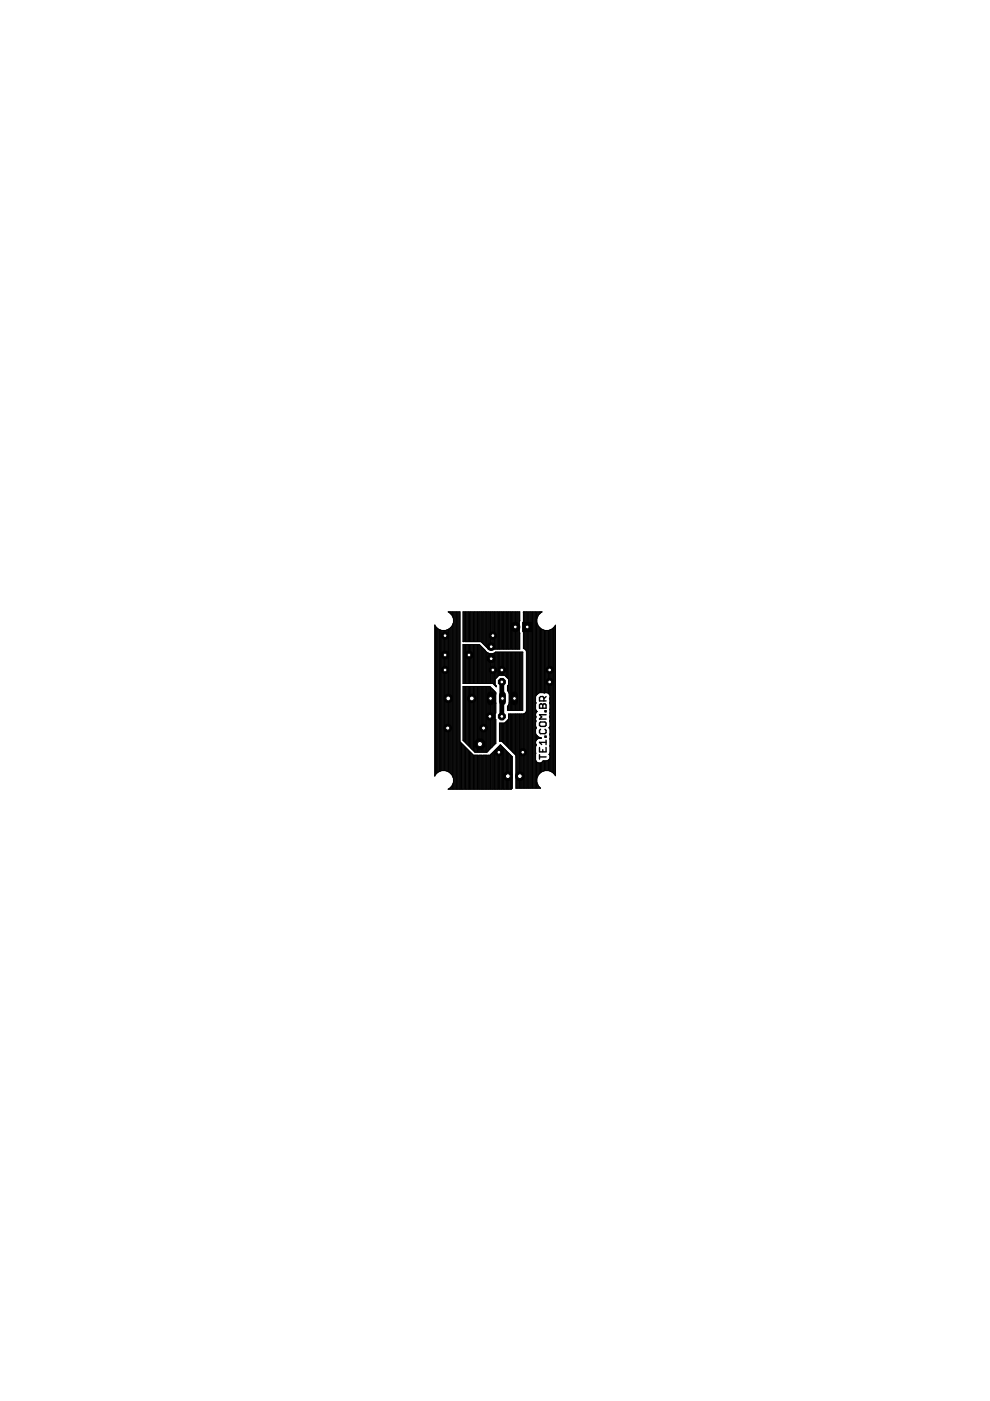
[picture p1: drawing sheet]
<svg xmlns="http://www.w3.org/2000/svg" width="210mm" height="297mm" viewBox="0 0 210 297" stroke-linecap="round" stroke-linejoin="round" font-family="sans-serif">
<g fill="none" stroke="#000" stroke-width=".3">
<path d="M114.4 149.5l.2-.3 .5 .3 .4-.3 .3 .3v.7h-1.4zM114.4 158.5v.9h1.4v-.9M114.6 153.1h.9l.3 .2v.5l-.3 .2h-.9l-.2-.2v-.5zM114.6 154.6l-.2 .3v.4l.2 .3h.9l.3-.3v-.4l-.3-.3M115.1 149.5v.7M115.1 158.9v.5M115.3 148.6v-.7l-.2-.2h-.5l-.2 .2v.7h1.4M115.5 150.7h.3v.2h-.3zM115.5 156.1h.3v.2h-.3zM115.8 156.9v1M115.8 157.4h-1.4l.5 .5M115.8 151.5h-1.4l.5 .5-.5 .5h1.4"/>
<path d="M115.8 147.7l-.5 .4M114.4 160.5h1.4M114.4 160v1"/>
</g>
<path d="M106.4 144.6v7.3M106.4 148l.1 .1" fill="none" stroke="#000" stroke-width="1"/>
<g fill="none" stroke="#000" stroke-width=".21">
<path d="M92.3 132.8v31.5M92.4 132.9v31.2M92.6 133v31M92.7 133.2v30.7M92.8 133.3v30.5M92.9 133.4v30.3M93 133.4v30.2M93.2 133.5v30.1M93.3 133.5v30M93.4 133.6v29.9M93.5 133.6v29.8M93.6 133.7l-.7-.4-.7-.8v32l.7-.8 .7-.3"/>
<path d="M93.6 133.7v29.7M93.8 133.7v29.7M93.9 133.7v29.7M94 133.7v29.7M94.1 133.7v29.7M94.3 133.7v29.7M94.4 133.7v29.7M94.5 133.7v29.7M94.6 133.6v29.8M94.7 133.6v29.9M94.8 133.5v30M95 133.5v30.1"/>
<path d="M95.1 129.7v.1M95.1 133.4v30.2M95.2 129.7v.1M95.2 133.4v30.3M95.3 129.7v.2M95.3 133.2v30.6M95.5 129.7v.3M95.5 133.1v30.8M95.6 129.7v.5M95.6 133v31M95.7 129.7v.6M95.7 132.9v31.3"/>
<path d="M95.8 132.8l-.6 .5-.7 .4h-.9M95.8 130.4l-.8-.7h2.5v27.6l2.9 2.8M95.8 130.4l.3 .8v.8l-.3 .8M95.8 129.7v.7M95.8 132.8v31.5M95.9 129.7v1M95.9 132.5v32.1M96.1 129.7v1.3M96.1 132.2v32.6M96.2 129.7v37.6M96.3 129.7v37.6M96.4 129.7v37.6"/>
<path d="M96.5 129.7v37.6M96.7 129.7v37.6M96.8 129.7v37.6M96.9 129.7v37.6M97 129.7v37.6M97.1 129.7v37.6M97.3 129.7v37.6M97.4 129.7v37.6M97.5 129.7v37.6M98.2 129.7v6.3M98.2 136.7v8.2M98.3 129.7v6.3"/>
<path d="M98.3 136.7v8.2M98.5 129.7v6.3M98.5 136.7v8.2M98.6 129.7v6.3M98.6 136.7v8.2M98.7 129.7v6.3M98.7 136.7v8.2M98.8 129.7v6.3M98.8 136.7v8.2M99 129.7v6.3M99 136.7v8.2M99.1 129.7v6.3"/>
<path d="M99.1 136.7v8.2M99.2 129.7v6.3M99.2 136.7v8.2M99.3 129.7v6.3M99.3 136.7v8.2M99.4 129.7v6.3M99.4 136.7v8.2M99.5 129.7v6.3M99.5 136.7v8.2M99.7 129.7v6.3M99.7 136.7v8.2M99.8 129.7v6.3"/>
<path d="M99.8 136.7v8.2M99.9 129.7v6.3M99.9 136.7v8.2M100 129.7v6.3M100 136.7v8.2M100.1 129.7v6.3M100.1 136.7v8.2M100.3 129.7v6.3M100.3 136.7v8.2M100.4 129.7v6.3M100.4 136.7v8.2M100.5 129.7v6.3"/>
<path d="M100.5 136.7v8.2M100.6 129.7v6.3M100.6 136.7v8.2M100.8 129.7v6.3M100.8 136.7v8.2M100.9 129.7v6.3M100.9 136.7v8.2M101 129.7v6.3M101 136.7v8.2M101.1 129.7v6.3M101.1 136.7v8.2M101.2 129.7v6.3"/>
<path d="M101.2 136.7v8.2M101.3 129.7v6.3M101.3 136.7v8.2M101.5 129.7v6.3M101.5 136.7v8.2M101.6 129.7v6.3M101.6 136.7v8.2M101.7 129.7v6.3M101.7 136.7v8.2M101.8 129.7v6.3M101.8 136.8v8.1M102 129.7v6.3"/>
<path d="M102 137v7.9M102.1 129.7v6.4M102.1 137.1v7.8M102.2 129.7v6.5M102.2 137.2v7.7M102.3 129.7v6.7M102.3 137.3v7.6M102.4 129.7v6.8M102.4 137.5v7.4M102.6 129.7v6.9M102.6 137.6v7.3M102.7 129.7v7"/>
<path d="M102.7 137.7v7.2M102.8 129.7v7.2M102.8 137.8v7.1M102.9 129.7v7.3M102.9 138v6.9M103 129.7v7.4M103 138.1v6.8M103.2 129.7v7.5M103.2 138.2v6.7M103.3 129.7v7.7M103.3 138.4v6.5M103.4 129.7v7.8"/>
<path d="M103.4 138.4v6.5M103.5 129.7v7.9M103.5 138.5v6.4M103.6 129.7v7.9M103.6 138.5v6.4M103.8 129.7v7.9M103.8 138.6v6.3M103.9 129.7v7.9M103.9 138.6v6.3M104 129.7v7.9M104 138.6v6.3M104.1 129.7v7.9"/>
<path d="M104.1 138.6v6.3M104.2 129.7v7.9M104.2 138.6v6.3M104.4 129.7v7.9M104.4 138.6v6.3M104.5 129.7v7.9M104.5 138.6v6.3M104.6 129.7v7.9M104.6 138.5v6.5M104.7 129.7v7.9M104.7 138.5v6.6M104.8 129.7v7.9"/>
<path d="M104.8 138.4v6.8M105 129.7v7.9M105 138.4v7M105.1 138.3h5.7v12.3h-3.2v-.9l.3-.6M105.1 138.3a1.47 1.47 0 0 1-2.3-.4l-1.2-1.2h-3.4v8.2h6.3M105.1 129.7v7.9M105.1 138.3v5.6M105.2 129.7v7.9M105.2 138.3v5.5M105.3 129.7v7.9M105.3 138.3v5.4M105.5 129.7v7.9"/>
<path d="M105.5 138.3v5.3M105.6 129.7v7.9M105.6 138.3v5.1M105.7 129.7v7.9M105.7 138.3v5M105.8 129.7v7.9M105.8 138.3v4.9M105.9 129.7v7.9M105.9 138.3v4.9M106 129.7v7.9M106 138.3v4.9M106.2 129.7v7.9"/>
<path d="M106.2 138.3v4.9M106.3 129.7v7.9M106.3 138.3v4.9M106.4 129.7v7.9M106.4 138.3v4.9M106.5 129.7v7.9M106.5 138.3v4.9M106.7 129.7v7.9M106.7 138.3v4.9M106.8 129.7v7.9M106.8 138.3v4.9M106.9 129.7v7.9"/>
<path d="M106.9 138.3v4.9M107 129.7v7.9M107 138.3v4.9M107.1 129.7v7.9M107.1 138.3v5M107.3 129.7v7.9M107.3 138.3v5.1M107.4 129.7v7.9M107.4 138.3v5.3M107.5 129.7v7.9M107.5 138.3v5.4M107.6 129.7v7.9"/>
<path d="M107.6 138.3v5.5M107.7 129.7v7.9M107.7 138.3v5.6M107.8 129.7v7.9M107.8 138.3v8.5M108 129.7v7.9M108 138.3v12.3M108.1 129.7v7.9M108.1 138.3v12.3M108.2 129.7v7.9M108.2 138.3v12.3M108.3 129.7v7.9"/>
<path d="M108.3 138.3v12.3M108.5 129.7v7.9M108.5 138.3v12.3M108.6 129.7v7.9M108.6 138.3v12.3M108.7 129.7v7.9M108.7 138.3v12.3M108.8 129.7v7.9M108.8 138.3v12.3M108.9 129.7v7.9M108.9 138.3v12.3M109.1 129.7v7.9"/>
<path d="M109.1 138.3v12.3M109.2 129.7v7.9M109.2 138.3v12.3M109.3 129.7v7.9M109.3 138.3v12.3M109.4 129.7v7.9M109.4 138.3v12.3M109.5 129.7v7.9M109.5 138.3v12.3M109.7 129.7v7.9M109.7 138.3v12.3M109.8 129.7v7.9"/>
<path d="M109.8 138.3v12.3M109.9 129.7v7.9M109.9 138.3v12.3M110 129.7v7.9M110 138.3v12.3M110.1 131.8l.1-2.1h-12v6.3h3.8M110.1 134l.1 3.6h-6.7l-1.5-1.6M110.2 129.7v7.9M110.2 138.3v12.3M110.3 138.3v12.3M110.4 138.3v12.3M110.5 138.3v12.3"/>
<path d="M110.6 138.3v12.3M110.7 138.3v12.3M111 137.5v-7.8h4a2.1 2.1 0 0 0-.6 3.4 2.1 2.1 0 0 0 3.4-.6v32a2.1 2.1 0 0 0-3.2-.7 2.1 2.1 0 0 0 0 3.3M111 137.5h.1M111 137.5l.5 .3M111.1 129.7v7.8M111.2 129.7v7.9M111.3 129.7v8M111.5 129.7v8.1M111.5 137.8l.1 .3v12.7l-.1 .2M111.6 129.7v8.4M111.7 129.7v37.4"/>
<path d="M111.8 129.7v37.4M112 129.7v37.4M112.1 129.7v37.4M112.2 129.7v37.4M112.3 129.7v37.4M112.4 129.7v37.4M112.5 129.7v37.4M112.7 129.7v37.4M112.8 129.7v37.4M112.9 129.7v37.4M113 129.7v37.4M113.2 129.7v37.4"/>
<path d="M113.3 129.7v37.4M113.4 129.7v37.4M113.5 129.7v37.4M113.6 129.7v17.9M113.7 129.7v17.7M113.9 129.7v1.4M113.9 132.1v15.2M114 129.7v1.1M114 132.4v14.7M114.1 129.7v.8M114.1 132.7v14.3M114.2 129.7v.6"/>
<path d="M114.2 132.9v14M114.4 129.7v.5M114.4 133v13.9M114.5 129.7v.4M114.5 133.1v13.8M114.6 129.7v.3M114.6 133.2v13.7M114.7 129.7v.1M114.7 133.3v13.6M114.8 129.7v.1M114.8 133.4v13.5M115 133.5v13.4"/>
<path d="M115.1 133.5v13.4M115.2 133.5v13.4M115.3 133.6v13.3M115.4 133.6v13.3M115.5 133.7v13.2M115.7 133.7v13.2M115.8 133.7v13.2M115.9 133.7v13.2M116 133.7v13.2M116.2 133.7v13.2M116.3 133.7v13.3M116.4 133.6v13.6"/>
<path d="M116.5 133.6v13.7M116.6 133.5v30M116.8 133.5v30.1M116.9 133.4v30.2M117 133.4v30.3M117.1 133.3v30.4M117.2 133.2v30.7M117.4 133.1v30.9M117.5 133v31.1M117.6 132.8v31.4M117.7 132.7v31.7M97.6 157.4v9.9"/>
<path d="M97.7 157.5v9.8M97.9 157.6v9.7M98 157.7v9.6M98.1 157.9v9.4M98.2 145.5v11.5M98.2 158v9.3M98.3 145.5v11.6M98.3 158.1v9.2M98.5 145.5v11.8M98.5 158.2v9.1M98.6 145.5v11.9M98.6 158.3v9"/>
<path d="M98.7 145.5v12M98.7 158.5v8.8M98.8 145.5v12.1M98.8 158.6v8.7M99 145.5v12.2M99 158.7v8.6M99.1 145.5v12.4M99.1 158.8v8.5M99.2 145.5v12.5M99.2 158.9v8.4M99.3 145.5v12.6M99.3 159v8.3"/>
<path d="M99.4 145.5v12.7M99.4 159.2v8.1M99.5 145.5v12.8M99.5 159.3v8M99.7 145.5v13M99.7 159.4v7.9M99.8 145.5v13.1M99.8 159.5v7.8M99.9 145.5v13.2M99.9 159.7v7.6M100 145.5v13.3M100 159.8v7.5"/>
<path d="M100.1 145.5v13.4M100.1 159.9v7.4M100.3 145.5v13.6M100.4 145.5v13.7M100.5 145.5v13.8M100.6 145.5v13.9M100.8 145.5v14M100.9 145.5v14M101 145.5v14M101.1 145.5v14M101.2 145.5v14M101.3 145.5v14"/>
<path d="M101.5 145.5v14M101.6 145.5v14M101.7 145.5v14M101.8 145.5v14M102 145.5v14M102.1 145.5v14M102.2 145.5v14M102.3 145.5v14M102.4 145.5v14M102.6 145.5v14M102.7 145.5v14M102.8 145.5v14"/>
<path d="M102.9 145.5v14M103 145.5v14M103.2 145.5v14M103.3 145.5v13.9M103.4 145.5v13.8M103.5 145.5v13.7M103.6 145.5v13.6M103.8 145.5v13.5M103.9 145.5h-5.7v11.5l2.5 2.5h2.5l1.9-1.9M103.9 145.5l1.2 1.3M103.9 145.6v13.3M104 145.7v13"/>
<path d="M104 160v7.3M104.1 145.8v12.8M104.1 159.9v7.4M104.2 145.9v12.6M104.2 159.8v7.5M104.4 146v12.4M104.4 159.6v7.7M104.5 146.2v12M104.5 159.5v7.8M104.6 146.3v11.8M104.6 159.4v7.9M104.7 146.4v11.6"/>
<path d="M104.7 159.3v8M104.8 146.5v11.4M104.8 159.2v8.1M105 146.6v11.2M105 159v8.3M105.1 145.3v.2M105.1 146.8v4.4M105.1 152.6v5M105.1 158.9v8.4M105.1 149.1h.1M105.1 151.2l-.1 .1v1.2l.1 .1M105.1 147v.1"/>
<path d="M105.2 158.8v8.5M105.3 158.7v8.6M105.5 158.6v8.7M105.6 158.4v8.9M105.7 158.3v9M105.8 143.2l-.8 .8v1.2l.2 .4-.7-.7M105.8 143.2h1.2M105.8 158.2v9.1M105.9 158.1v9.2M106 153.3v3.8M106 157.9v9.4M106.2 153.3v3.8"/>
<path d="M106.2 158v9.3M106.3 153.3v3.9M106.3 158.1v9.2M106.4 153.3v3.9M106.4 158.2v9.1M106.5 153.3v4M106.5 158.3v9M106.7 153.3v4.1M106.7 158.5v8.8M106.8 153.3v4.2M106.8 158.6v8.7M106.9 153.3v4.3"/>
<path d="M106.9 158.7v8.6M107 143.2l.8 .8v1.2l-.2 .2v1M107 153.3h-1.1v3.9l.6 .1 2.9 3M107 153.3v4.5M107 158.8v8.5M107.1 153.2v4.7M107.1 159v8.3M107.3 153v5M107.3 159.1v8.2M107.4 152.9v5.2M107.4 159.2v8.1M107.5 152.8v5.4"/>
<path d="M107.5 159.3v8M107.6 146.4l.1 .2M107.6 152.7v5.7M107.6 159.4v7.9M107.7 145.3v1.2M107.7 149.6v1M107.7 152.5v6M107.7 159.6v7.7M107.7 146.6l.2 .5M107.8 149.3v1.3M107.8 151.4v7.2M107.8 159.7v7.6"/>
<path d="M108 151.4v7.3M108 159.8v7.5M108.1 151.4v7.4M108.1 159.9v7.4M108.2 151.4v7.6M108.3 151.4v7.7M108.5 151.4v7.8M108.6 151.4v7.9M108.7 151.4v8M108.8 151.4v8.2M108.9 151.4v8.3M109.1 151.4v8.4"/>
<path d="M109.2 151.4v8.5M109.3 151.4v8.7M109.4 151.4v15.7h5.2M109.5 151.4v15.7M109.7 151.4v15.7M109.8 151.4v15.7M109.9 151.4v15.7M110 151.4v15.7M110.2 151.4v15.7M110.3 151.4v15.7M110.4 151.4v15.7M110.5 151.4v15.7"/>
<path d="M110.6 151.4v15.7M110.7 151.4v15.7M110.9 151.4v15.7M111 151.4v15.7M111 151.4h-3.2v1.1l-.8 .8M111.1 151.3v15.8M111.2 151.3v15.8M111.3 151.2v15.9M111.5 151.1v16M111.5 151l-.5 .4M111.6 150.8v16.3M113.6 159.6v.3"/>
<path d="M113.6 157.6l.1 .3-.1 .4M113.6 155.5a1.14 1.14 0 0 0 1.1 .9v.2M113.6 153.9l.1 .4-.1 .4M113.6 152.6v.2M113.6 151.7l.1 .3-.1 .3M113.6 150.3l.3 .5-.3 .6M113.6 148.8v.5M113.6 149v.1M113.6 150.5v.7M113.6 151.9v.2M113.6 152.8v.2M113.6 154.1v.4"/>
<path d="M113.6 155.7v1.3M113.6 157.8v.3M113.6 152.8l.1 .1M113.7 152.9l-.1 .2M113.7 156.9l-.1 .3M113.7 156.9v.1M113.7 150.7v.3M113.7 155.9v.9M113.9 150.8v.1M113.9 156v.7M114 156.1v.6M114.1 156.2v.4"/>
<path d="M114.2 156.6l-.5 .3M114.2 156.3v.3M114.4 156.3v.3M114.5 156.4v.2M114.6 156.4v.2M114.7 156.5l-.5 .1M115.4 146.9a1.34 1.34 0 0 0-1.8 .8M115.4 146.9h.1M115.9 146.9a.84 .84 0 0 1 .6 1.2l.1 .3v3.3l-.1 .3 .1 .3v1.6l-.2 .4 .2 .4-.1 1M115.9 146.9h-.5M116.5 155.7l.1 3.9-.2 .3a.82 .82 0 0 1-.5 1.4M116.5 148v.3"/>
<path d="M116.5 148.9v.2M116.5 151.9v.2M116.5 152.8v.2M116.5 154.1v.4M116.5 155.7h.1M116.5 159.7v.4M93.6 163.4h.9l.7 .3 .6 .6M95.1 167.3h.1M95.2 167.2v.1M95.3 167.1v.2M95.5 167v.3M95.6 166.9v.4"/>
<path d="M95.7 166.8v.5M95.8 164.3l.3 .7v.9l-.3 .7M95.8 166.6v.7M95.9 166.3v1M96.1 166.1v1.2M100.3 160v7.3M100.4 160.1h3.5M100.4 160.1v7.2M100.5 160.1v7.2M100.6 160.1v7.2M100.8 160.1v7.2M100.9 160.1v7.2"/>
<path d="M101 160.1v7.2M101.1 160.1v7.2M101.2 160.1v7.2M101.3 160.1v7.2M101.5 160.1v7.2M101.6 160.1v7.2M101.7 160.1v7.2M101.8 160.1v7.2M102 160.1v7.2M102.1 160.1v7.2M102.2 160.1v7.2M102.3 160.1v7.2"/>
<path d="M102.4 160.1v7.2M102.6 160.1v7.2M102.7 160.1v7.2M102.8 160.1v7.2M102.9 160.1v7.2M103 160.1v7.2M103.2 160.1v7.2M103.3 160.1v7.2M103.4 160.1v7.2M103.5 160.1v7.2M103.6 160.1v7.2M103.8 160.1v7.2"/>
<path d="M103.9 160.1l2.2-2.2 2.5 2.5M103.9 160.1v7.2M108.2 160v7.3M108.3 160.2v7.1M108.5 160.3v7M108.6 160.4v6.8l-.2 .1h-13.4l.8-.7M108.6 164.9h.1M108.6 164.2v.1M113.6 161.1l.1 .3 .5 .4M113.6 161.3v5.8M113.7 161.5v5.6M113.9 161.6v3.4"/>
<path d="M113.9 166v1.1M114 161.7v3M114 166.3v.8M114.1 161.7v2.7M114.1 166.6v.5M114.2 161.8v2.4M114.2 166.7v.4M114.4 161.8v2.3M114.4 166.8v.3M114.5 161.8v2.2M114.5 167v.1M114.6 161.8v2"/>
<path d="M114.6 167.1h.1M114.7 161.7v2M114.8 161.6v2.1M115 161.5v2.1M115.1 161.4l-.2 .2-.7 .2M115.1 161.4v2.2M115.2 161.3v2.2M115.3 161.3v2.1M115.4 161.3v2.1M115.5 161.3v2.1M115.7 161.3v2.1M115.8 161.3v2.1"/>
<path d="M115.9 161.3l-.8 .1M115.9 161.3v2.1M116 161.3v2.1M116.2 161.2v2.2M116.3 161.1v2.3M116.4 161v2.4M116.5 160.8v2.7"/>
</g>
<circle cx="104.5" cy="134.8" r=".8" fill="#000" stroke="#000" stroke-width=".21"/>
<circle cx="104.5" cy="134.8" r=".4" fill="#fff" stroke="#000" stroke-width=".21"/>
<circle cx="94.4" cy="134.8" r=".8" fill="#000" stroke="#000" stroke-width=".21"/>
<circle cx="94.4" cy="134.8" r=".4" fill="#fff" stroke="#000" stroke-width=".21"/>
<circle cx="104.5" cy="142" r=".8" fill="#000" stroke="#000" stroke-width=".21"/>
<circle cx="104.5" cy="142" r=".4" fill="#fff" stroke="#000" stroke-width=".21"/>
<circle cx="94.4" cy="142" r=".8" fill="#000" stroke="#000" stroke-width=".21"/>
<circle cx="94.4" cy="142" r=".4" fill="#fff" stroke="#000" stroke-width=".21"/>
<circle cx="116.5" cy="142" r=".8" fill="#000" stroke="#000" stroke-width=".21"/>
<circle cx="116.5" cy="142" r=".4" fill="#fff" stroke="#000" stroke-width=".21"/>
<circle cx="106.4" cy="142" r=".8" fill="#000" stroke="#000" stroke-width=".21"/>
<circle cx="106.4" cy="142" r=".4" fill="#fff" stroke="#000" stroke-width=".21"/>
<circle cx="116.5" cy="144.6" r=".8" fill="#000" stroke="#000" stroke-width=".21"/>
<circle cx="116.5" cy="144.6" r=".4" fill="#fff" stroke="#000" stroke-width=".21"/>
<circle cx="106.4" cy="144.6" r=".8" fill="#000" stroke="#000" stroke-width=".21"/>
<circle cx="106.4" cy="144.6" r=".4" fill="#fff" stroke="#000" stroke-width=".21"/>
<circle cx="94.4" cy="138.9" r=".87" fill="#000" stroke="#000" stroke-width=".21"/>
<circle cx="94.4" cy="138.9" r=".4" fill="#fff" stroke="#000" stroke-width=".21"/>
<circle cx="99.4" cy="138.9" r=".87" fill="#000" stroke="#000" stroke-width=".21"/>
<circle cx="99.4" cy="138.9" r=".4" fill="#fff" stroke="#000" stroke-width=".21"/>
<circle cx="103.9" cy="151.9" r=".8" fill="#000" stroke="#000" stroke-width=".21"/>
<circle cx="103.9" cy="151.9" r=".4" fill="#fff" stroke="#000" stroke-width=".21"/>
<circle cx="106.4" cy="151.9" r=".8" fill="#000" stroke="#000" stroke-width=".21"/>
<circle cx="106.4" cy="151.9" r=".4" fill="#fff" stroke="#000" stroke-width=".21"/>
<circle cx="105.8" cy="159.5" r=".8" fill="#000" stroke="#000" stroke-width=".21"/>
<circle cx="105.8" cy="159.5" r=".4" fill="#fff" stroke="#000" stroke-width=".21"/>
<circle cx="110.8" cy="159.5" r=".8" fill="#000" stroke="#000" stroke-width=".21"/>
<circle cx="110.8" cy="159.5" r=".4" fill="#fff" stroke="#000" stroke-width=".21"/>
<path d="M110.8 132h2v1.9h-2z" fill="#000" stroke="#000" stroke-width=".21"/>
<circle cx="111.8" cy="132.9" r=".4" fill="#fff" stroke="#000" stroke-width=".21"/>
<circle cx="109.2" cy="132.9" r=".97" fill="#000" stroke="#000" stroke-width=".21"/>
<circle cx="109.2" cy="132.9" r=".4" fill="#fff" stroke="#000" stroke-width=".21"/>
<circle cx="107.7" cy="164.6" r=".91" fill="#000" stroke="#000" stroke-width=".21"/>
<circle cx="107.7" cy="164.6" r=".51" fill="#fff" stroke="#000" stroke-width=".21"/>
<circle cx="110.2" cy="164.6" r=".91" fill="#000" stroke="#000" stroke-width=".21"/>
<circle cx="110.2" cy="164.6" r=".51" fill="#fff" stroke="#000" stroke-width=".21"/>
<circle cx="101.7" cy="157.8" r="1.17" fill="#000" stroke="#000" stroke-width=".21"/>
<circle cx="101.7" cy="157.8" r=".55" fill="#fff" stroke="#000" stroke-width=".21"/>
<circle cx="104.1" cy="139.7" r=".87" fill="#000" stroke="#000" stroke-width=".21"/>
<circle cx="104.1" cy="139.7" r=".4" fill="#fff" stroke="#000" stroke-width=".21"/>
<circle cx="104.1" cy="137.1" r=".8" fill="#000" stroke="#000" stroke-width=".21"/>
<circle cx="104.1" cy="137.1" r=".4" fill="#fff" stroke="#000" stroke-width=".21"/>
<circle cx="94.9" cy="154.4" r=".8" fill="#000" stroke="#000" stroke-width=".21"/>
<circle cx="94.9" cy="154.4" r=".44" fill="#fff" stroke="#000" stroke-width=".21"/>
<circle cx="102.5" cy="154.4" r=".8" fill="#000" stroke="#000" stroke-width=".21"/>
<circle cx="102.5" cy="154.4" r=".44" fill="#fff" stroke="#000" stroke-width=".21"/>
<path d="M104 147.3v1.5" fill="none" stroke="#000" stroke-width="1.5"/>
<circle cx="104" cy="148.1" r=".4" fill="#fff" stroke="#000" stroke-width=".21"/>
<path d="M106.5 147.3v1.5" fill="none" stroke="#000" stroke-width="1.5"/>
<circle cx="106.5" cy="148.1" r=".4" fill="#fff" stroke="#000" stroke-width=".21"/>
<path d="M109.1 147.3v1.5" fill="none" stroke="#000" stroke-width="1.5"/>
<circle cx="109.1" cy="148.1" r=".4" fill="#fff" stroke="#000" stroke-width=".21"/>
<circle cx="95" cy="148.1" r=".89" fill="#000" stroke="#000" stroke-width=".21"/>
<circle cx="95" cy="148.1" r=".51" fill="#fff" stroke="#000" stroke-width=".21"/>
<circle cx="100" cy="148.1" r=".89" fill="#000" stroke="#000" stroke-width=".21"/>
<circle cx="100" cy="148.1" r=".51" fill="#fff" stroke="#000" stroke-width=".21"/>
</svg>
